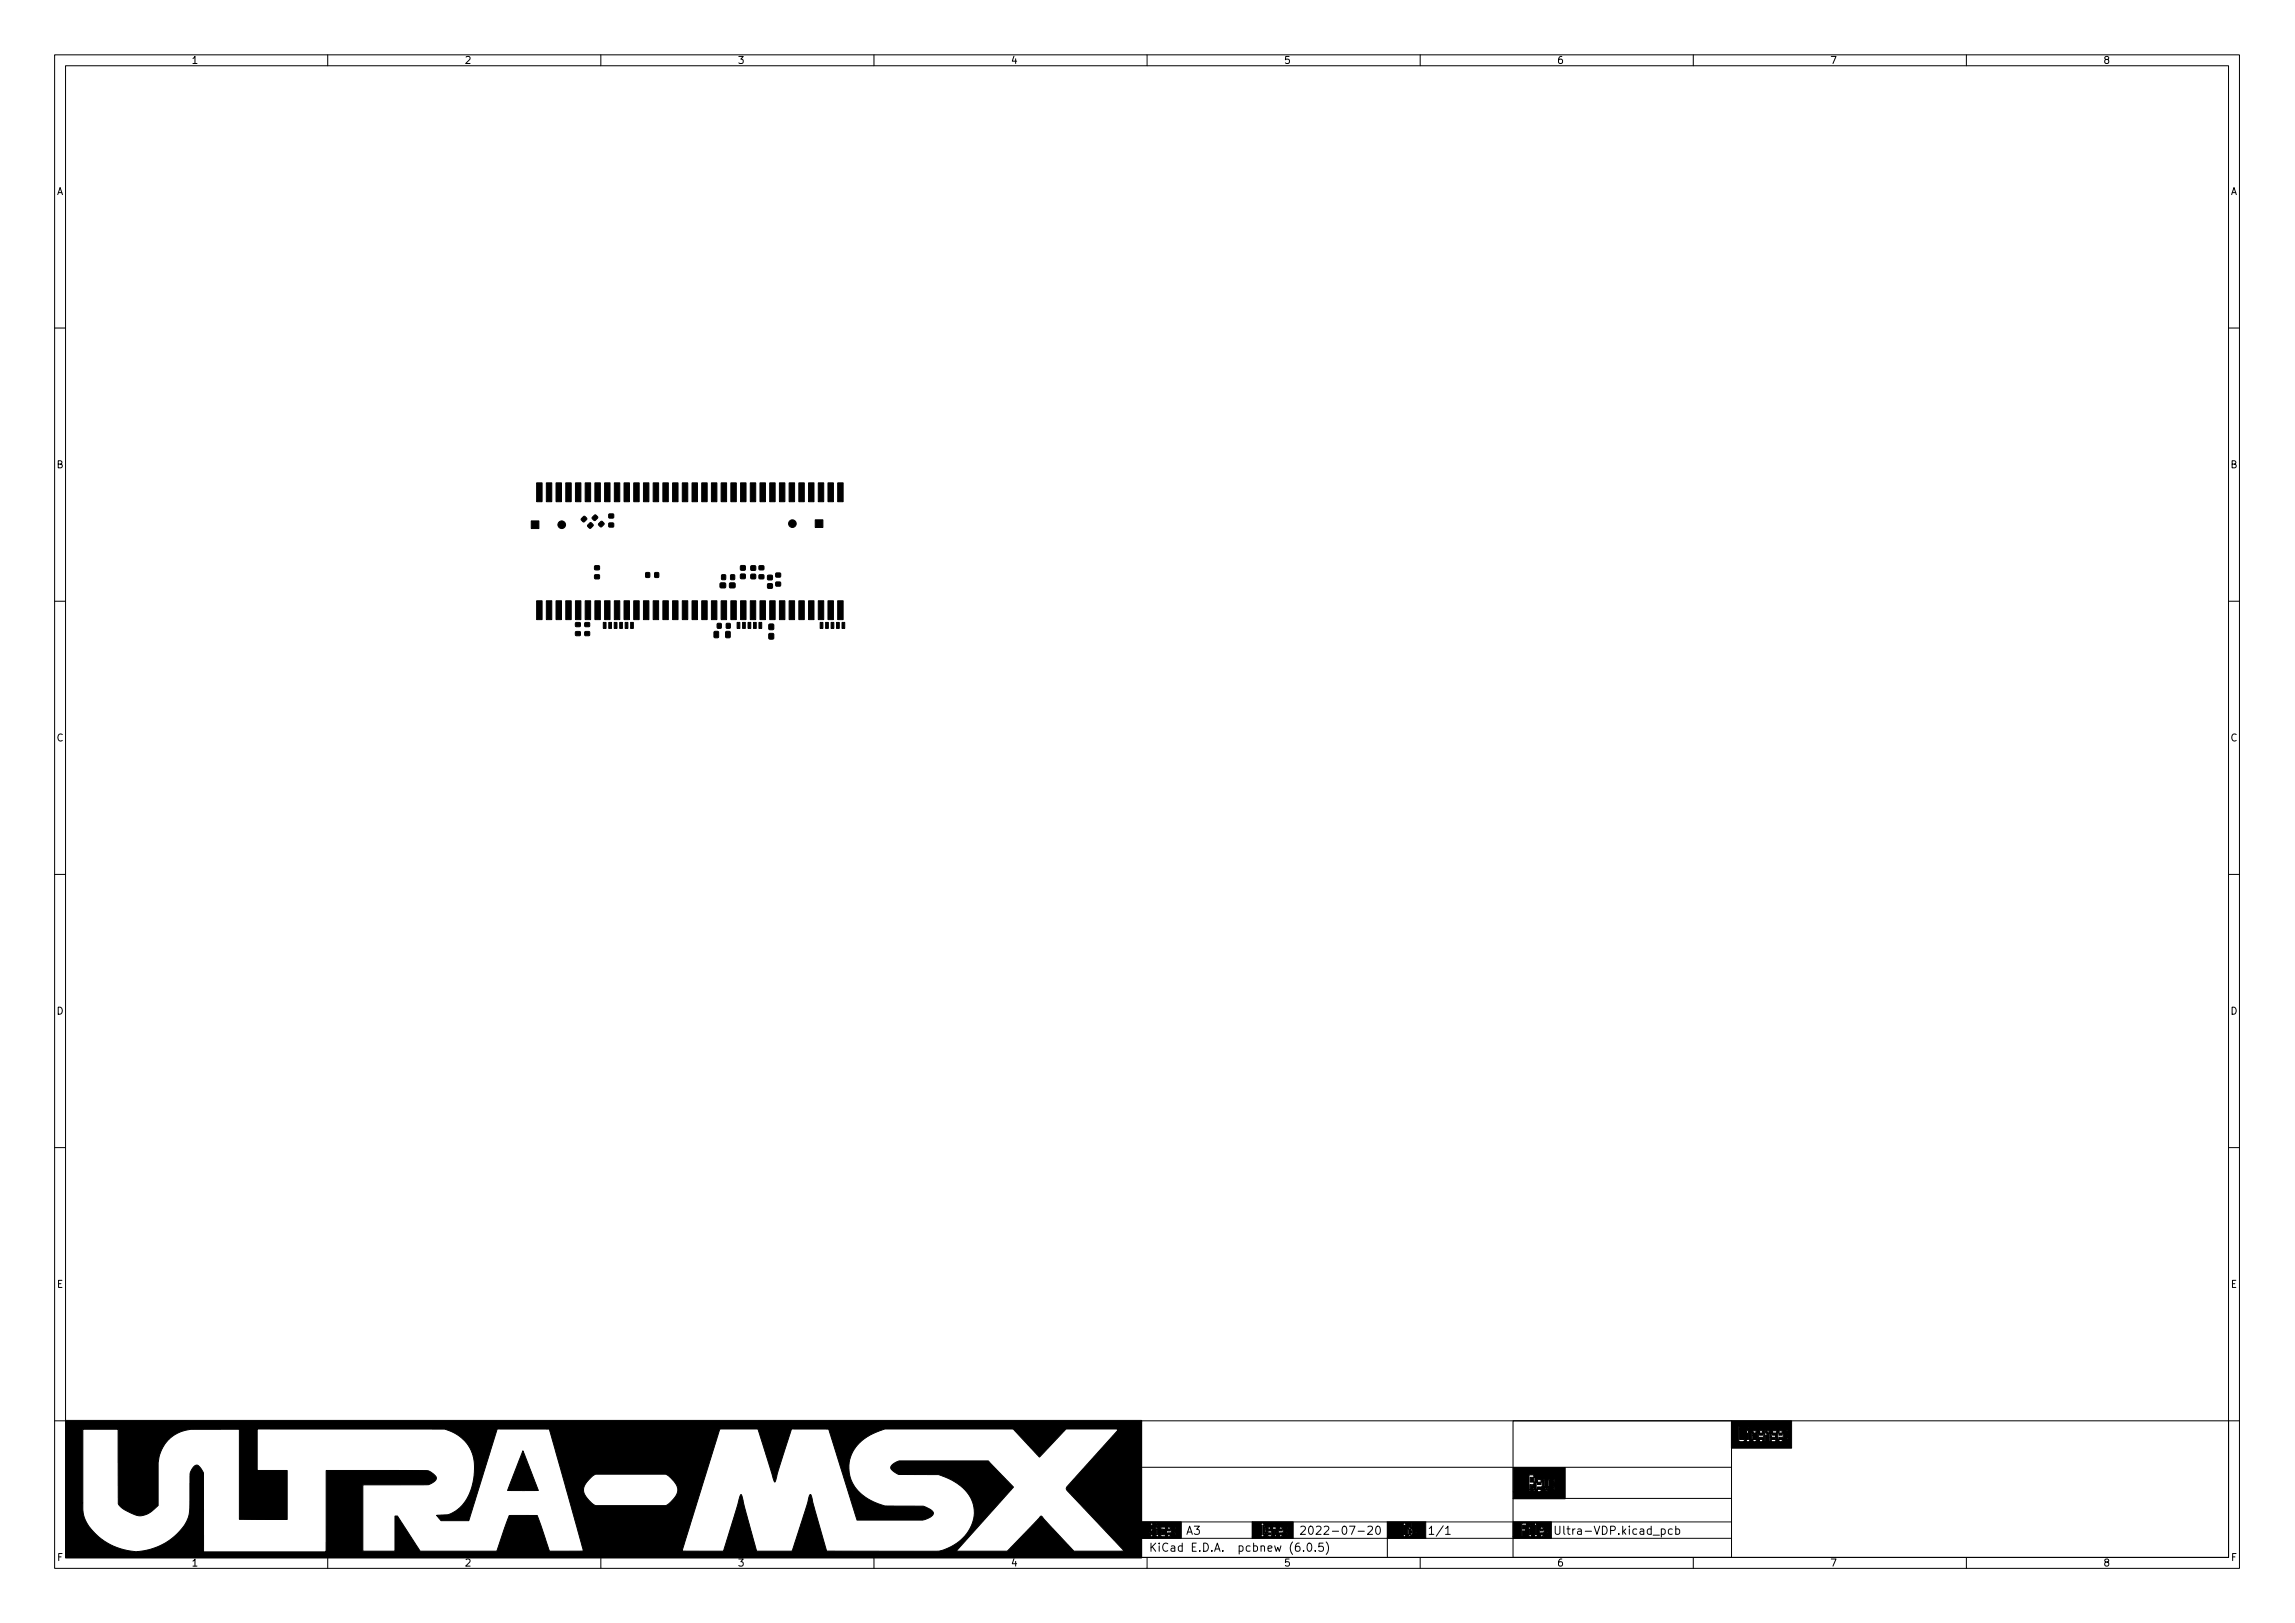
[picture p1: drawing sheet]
<svg xmlns="http://www.w3.org/2000/svg" width="420mm" height="297mm" viewBox="0 0 420 297" stroke-linecap="round" stroke-linejoin="round" font-family="sans-serif">
<defs><g id="words">
<g font-size="2.1">
<text x="232.2" y="280.9">2022-07-20</text>
<text x="261.3" y="280.9">1/1</text>
<text x="284.3" y="280.9">Ultra-VDP.kicad_pcb</text>
<text x="210.3" y="284">KiCad E.D.A. pcbnew (6.0.5)</text>
</g>
<g font-size="1.8">
<text x="35" y="11.7">1</text>
<text x="85" y="11.7">2</text>
<text x="135" y="11.7">3</text>
<text x="185" y="11.7">4</text>
<text x="235" y="11.7">5</text>
<text x="285" y="11.7">6</text>
<text x="335" y="11.7">7</text>
<text x="385" y="11.7">8</text>
<text x="10.3" y="35.7">A</text>
<text x="408.3" y="35.7">A</text>
<text x="10.3" y="85.7">B</text>
<text x="408.3" y="85.7">B</text>
<text x="10.3" y="135.7">C</text>
<text x="408.3" y="135.7">C</text>
<text x="10.3" y="185.7">D</text>
<text x="408.3" y="185.7">D</text>
<text x="10.4" y="235.7">E</text>
<text x="408.4" y="235.7">E</text>
<text x="10.4" y="285.7">F</text>
<text x="35" y="286.7">1</text>
<text x="85" y="286.7">2</text>
<text x="135" y="286.7">3</text>
<text x="185" y="286.7">4</text>
<text x="235" y="286.7">5</text>
<text x="285" y="286.7">6</text>
<text x="335" y="286.7">7</text>
<text x="385" y="286.7">8</text>
<text x="408.4" y="285.7">F</text>
</g>
</g></defs>
<g fill="none" stroke="#000" stroke-width=".18">
<path d="M10 10h400v277h-400zM12 12h396v273h-396zM60 10v2M110 10v2M160 10v2M210 10v2M260 10v2M310 10v2M360 10v2M10 60h2M408 60h2M10 110h2"/>
<path d="M408 110h2M10 160h2M408 160h2M10 210h2M408 210h2M10 260h2M209 260h108v25h-108zM209 278.5h108M209 268.5h108M218.6 279.3h1l-.5 .6 .4 .1v.7l-.2 .1h-.4l-.3-.1M229.3 278.5v3M245.9 279.4l.2-.1a.8 .8 0 0 1 .5 .8 .8 .8 0 0 1-.5 .7 1 1 0 0 1-.2-1.4z"/>
<path d="M247.1 279.3h1l-.7 1.5M250.4 279.5l.6-.2 .2 .2 .1 .2-1 1.1h1M252.1 279.4l.1-.1a.8 .8 0 0 1 .5 .8 .8 .8 0 0 1-.5 .7 1 1 0 0 1-.1-1.4zM254 278.5v6.5M264.7 279.7l.4-.4v1.5M277 260h131v25h-131zM277 274.2h40M304.1 279.9l.5-.1 .3 .3v.4l-.2 .2h-.6M306.1 279.9l-.4-.1-.3 .3v.4l.2 .2h.5M306.8 279.9l.4-.1 .3 .3v.4l-.1 .2h-.6M306.8 279.3v1.5M408 260h2"/>
<path d="M60 285v2M110 285v2M160 285v2M209 281.5h108M210 285v2M217.3 280.8l.5-1.5 .5 1.5M217.4 280.4h.7M238.6 283.8v.1M239.5 282.5l.1-.1a.8 .8 0 0 1 .6 .8 .8 .8 0 0 1-.6 .7 1 1 0 0 1-.1-1.4zM240.8 283.8v.1M242.2 282.4h-.7l-.1 .7 .2-.1 .5 .1 .2 .2-.1 .5-.2 .1-.6-.1M242.8 282.2a1.72 1.72 0 0 1 0 2.3"/>
<path d="M243.9 280.2h1.2M248.6 280.2h1.2M260 285v2M264.7 280.8h.8M310 285v2M360 285v2"/>
</g>
<g fill="#000" stroke="#000" stroke-width=".18">
<path d="M97.3 95.3h1.4v1.4h-1.4zM98.2 88.4h1v3.4h-1zM100 88.4h1v3.4h-1zM101.8 88.4h1v3.4h-1zM103.6 88.4h1v3.4h-1zM105.4 88.4h1v3.4h-1zM106.8 94.5h.3l.4 .5-.6 .5-.5-.4zM107.1 88.4h1v3.4h-1zM108 95.7h.3l.3 .4-.6 .6-.5-.5zM108.8 94.3h.3l.4 .4-.6 .6-.5-.5zM108.9 88.4h1v3.4h-1zM110 95.4h.3l.3 .5-.6 .6-.5-.5z"/>
<path d="M111.5 95.7h.8v.7h-.8zM111.5 94.1h.8v.7h-.8zM110.7 88.4h1v3.4h-1zM112.5 88.4h1v3.4h-1zM114.2 88.4h1v3.4h-1zM116 88.4h1v3.4h-1zM117.8 88.4h1v3.4h-1zM119.6 88.4h1v3.4h-1zM121.4 88.4h1v3.4h-1zM123.1 88.4h1v3.4h-1zM124.9 88.4h1v3.4h-1zM126.7 88.4h1v3.4h-1z"/>
<path d="M128.5 88.4h1v3.4h-1zM130.2 88.4h1v3.4h-1zM132 88.4h1v3.4h-1zM133.8 88.4h1v3.4h-1zM135.6 88.4h1v3.4h-1zM137.4 88.4h1v3.4h-1zM139.1 88.4h1v3.4h-1zM140.9 88.4h1v3.4h-1zM142.7 88.4h1v3.4h-1zM144.5 88.4h1v3.4h-1zM146.2 88.4h1v3.4h-1zM148 88.4h1v3.4h-1z"/>
<path d="M149.2 95.1h1.4v1.4h-1.4zM149.8 88.4h1v3.4h-1zM151.6 88.4h1v3.4h-1zM153.4 88.4h1v3.4h-1zM98.2 110h1v3.4h-1zM100 110h1v3.4h-1zM101.8 110h1v3.4h-1zM103.6 110h1v3.4h-1zM105.4 110h1v3.4h-1zM105.4 114h.8v.7h-.8zM105.4 115.6h.8v.7h-.8zM107.1 110h1v3.4h-1z"/>
<path d="M107.1 114h.8v.7h-.8zM107.1 115.6h.8v.7h-.8zM108.9 110h1v3.4h-1zM108.9 103.6h.8v.7h-.8zM108.9 105.2h.8v.7h-.8zM110.7 110h1v3.4h-1zM110.5 113.9h.4v1.1h-.4zM111.5 113.9h.4v1.1h-.4zM112.5 110h1v3.4h-1zM112.5 113.9h.4v1.1h-.4zM113.5 113.9h.4v1.1h-.4zM114.2 110h1v3.4h-1z"/>
<path d="M114.5 113.9h.4v1.1h-.4zM115.5 113.9h.4v1.1h-.4zM116 110h1v3.4h-1zM117.8 110h1v3.4h-1zM118.2 104.8h.7v.9h-.7zM119.6 110h1v3.4h-1zM119.9 104.8h.7v.9h-.7zM121.4 110h1v3.4h-1zM123.1 110h1v3.4h-1zM124.9 110h1v3.4h-1zM126.7 110h1v3.4h-1zM128.5 110h1v3.4h-1z"/>
<path d="M130.2 110h1v3.4h-1zM130.8 115.6l.6-.1 .2 .2v.8l-.2 .2h-.5l-.2-.1zM131.3 114.1h.7v.9h-.7zM131.9 106.7h.9v.8h-.9zM132 110h1v3.4h-1zM132.9 115.6l.6-.1 .2 .2v.8l-.1 .2h-.6l-.2-.1zM132.1 105.2h.7v.9h-.7zM133 114.1h.7v.9h-.7zM133.6 106.7h.9v.8h-.9zM133.8 110h1v3.4h-1zM133.8 105.2h.7v.9h-.7zM134.9 113.9h.6v1.1h-.6z"/>
<path d="M135.6 110h1v3.4h-1zM135.6 105.1h.8v.8h-.8zM135.6 103.6h.8v.7h-.8zM135.9 113.9h.6v1.1h-.6zM137.4 110h1v3.4h-1zM136.9 113.9h.6v1.1h-.6zM137.5 105.1h.8v.8h-.8zM137.5 103.6h.8v.7h-.8zM137.9 113.9h.6v1.1h-.6zM139 105.2h.8v.7h-.8zM139 103.6h.8v.7h-.8zM139.1 110h1v3.4h-1z"/>
<path d="M138.9 113.9h.6v1.1h-.6zM140.6 106.9h.8v.7h-.8zM140.6 105.3h.8v.8h-.8zM140.9 110h1v3.4h-1zM140.8 116h.8v.9h-.8zM140.8 114.3h.8v.9h-.8zM142 106.6h.9v.6h-.9zM142 104.9h.9v.7h-.9zM142.7 110h1v3.4h-1zM144.5 110h1v3.4h-1zM146.2 110h1v3.4h-1zM148 110h1v3.4h-1z"/>
<path d="M149.8 110h1v3.4h-1zM150.2 113.9h.4v1.1h-.4zM151.6 110h1v3.4h-1zM151.2 113.9h.4v1.1h-.4zM152.2 113.9h.4v1.1h-.4zM153.4 110h1v3.4h-1zM153.2 113.9h.4v1.1h-.4zM154.2 113.9h.4v1.1h-.4zM95.7 265.5l2.9 7.3h-5.7zM231.2 279.1h.2v.4h.2v1h-.2v.4h-.2zM280.1 270.4h.7v.8h-.7zM281.5 271.2h.6v.5h-.6z"/>
<path d="M277 268.6h9.5v5.7h-9.5v-1.3h6.2v-.4h1.4v-.5h-.3v.5h-.9v-.5h.3v-.9h.9v-.4h-.3v.4h-.6v-.4h-.3v1.3h-.2v.5h-.2v.4h-.9v-.4h.9v-.5h-.2v.5h-1.3v.4h-.5v-.4h.5v-.5h1.3v-1.3h-.2v1.3h-.3v-.9h-.2v-.4h-.6v.4h-.3v1.4h-.4v.4h-.7v-.4h.7v-.5h-.2v.5h-.5v-.9h.3v.4h.2v-.4h.2v-.5h.2v-.8h-.2v-.5h-.9v3.1h-2.9zM322.1 262.3h.6v.4h-.6zM325.7 262.3h.6v.4h-.6zM317 260h11v5h-11v-1.1h9.3v-.4h1v-.5h-.2v.5h-1.4v.4h-.6v-.4h.6v-.5h.8v-.7h.8v-.4h-.2v.4h-.8v-.4h-.6v.4h-.2v1.2h-.2v-.5h-.2v.5h-.8v.4h-.2v-.9h1v-.3h-.6v-.4h.8v-.4h-.8v.4h-.2v.7h-.2v-.7h-.2v1.6h-.6v-1.2h.2v-.4h.4v-.4h-.4v.4h-.2v-.4h-.2v2h-.4v-.4h-.6v.4h-.6v-.4h.6v-.5h.8v-.7h-.2v-.4h-.6v.4h-.2v1.2h-.2v-.5h-.2v.5h-.6v.4h-.6v-.4h.6v-.8h.8v-.4h-.2v.4h-.6v-.4h.6v-.4h-.6v.4h-.2v1.2h-.6v-1.6h-.4v.4h.2v1.2h-.2v.4h-.4v-.4h-.8v-2h1.6v-.4h-.2v.4h-1.4v-.4h-.2v2.8h-1.3zM12 260h197v25.1h-197v-10h3.2v1.3a5.5 5.5 0 0 0 1.2 3.2 11.6 11.6 0 0 0 8.3 4.4l.7-.1a10.9 10.9 0 0 0 9.1-6.2l.2-1.6 .1-4.3a4.9 4.9 0 0 1 .2-2.7 1.16 1.16 0 0 1 1.2-.9l.5 .5 .6 .9v14.4h22.3l.1-14.9h17a3 3 0 0 1 2.9 .9 .72 .72 0 0 1 .3 .7 .72 .72 0 0 1-.6 .6l-1 .4-11.9 .1v12.1h5.9v-6.4h.5l4.1 6.4h14.1l2.2-6.5h1.1h4.1l2.2 6.5h31.8l3-10 .3-.4 2.8 10.4h6.5l3.2-10.1 .2-.3 .2 .5 2.6 9.6a.27 .27 0 0 0 .1 .3 .27 .27 0 0 0 .4 0h19.9a8.1 8.1 0 0 0 6.8-6.8 7 7 0 0 0-4.6-6.4l-2-.8h-7.2l-.7-.4a1.12 1.12 0 0 1-.8-1.1l.6-.6 .9-.4h16.3l4.6 4.8-10.5 11.7h9.4l5.8-6.1a.38 .38 0 0 1 .5-.3 .38 .38 0 0 1 .3 .4l5.6 6h9.2l-10.2-10.9a.74 .74 0 0 1-.4-.7 .74 .74 0 0 1 .5-.6l8.9-9.9v-.3h-9.4l-4.9 5.2-4.8-5.2h-23.5l-.3 .1a8.9 8.9 0 0 0-6 5.1 6.5 6.5 0 0 0 3.7 7.9l1.7 .7a6.2 6.2 0 0 0 3.1 .3l4.8 .1 1.3 .6a.7 .7 0 0 1 .6 .6 .7 .7 0 0 1-.5 .7l-1.5 .6h-12l-5.2-16.7h-6.8l-3.1 9.7-3-9.7h-7l-6.9 22.4h-18.1l-3.1-11.3h3.1a4.1 4.1 0 0 0 2 2.9l.2 .1h12.9a4.8 4.8 0 0 0 2.2-2.8 4.2 4.2 0 0 0-2-2.9l-.2-.1-13 .1a4.7 4.7 0 0 0-2.1 2.7h-3.1l-3.1-11.1h-9.6l-5.2 16.8h-5.1l-.8-1h.9a3.5 3.5 0 0 0 2.6-.7 9.2 9.2 0 0 0 3.5-7.5 7 7 0 0 0-5.5-7.6h-34.3v7.6h5.5v9h-8.8v-16.5h-9.2a6.6 6.6 0 0 0-5.6 6.1v7.8l-.4 .4a3.7 3.7 0 0 1-5.3 .7l-1-.6-.6-.8-.1-13.6h-6.4v13.5h-3.2zM213.7 279.8h.6v.4h-.6zM208.8 278.5h7.5v3h-7.5v-.3h5.5v-.3h.8v-.4h-.1v.4h-1.3v.3h-.3v-.3h.3v-.4h.7v-.7h.7v-.3h-.1v.3h-.7v-.3h-.6v.3h-.1v1.1h-.8v-.4h.2v-.3h-.2v.3h-.1l-.2 .7h-.4v-.3h-.1v-1.1h1v.4h.2l.2-.7h-.9v.3h-.5v-.3h-.4v.3h.2v1.1h-.2v.3h-.5v-.3h.2v-.7h-.2v.7h-.5v.3h-1.8v-.3h1.8v-.4h-.2v.4h-1.6v-.7h2.3v-.4h-.5v.4h-1.8v-.4h1.8v-.3h.7v-.4h.7v-.3h-.2v.3h-.7v.4h-.5v-.4h.5v-.3h-.5v.3h-.2v.7h-1.6zM229.3 278.5h7.5v3h-7.5v-.3h2.1v-.3h.7v.3h2.6v-.3h.9v-.4h-.1v.4h-1.3v.3h-.5v-.3h.5v-.4h.7v-.7h.7v-.3h-.1v.3h-.8v-.3h-.5v.3h-.2v1.1h-.1v-.4h-.2v.4h-.4v.3h-.5v-1.4h.3v1.1h.2v-1.1h.4v-.3h-.4v-.7h-.2v.7h-.1v.3h-.4v.4h-.5v.3h-.2v.4h-.3v-.4h.2v-.7h.8v-.3h-.5v.3h-.3l-.2-.7h-.2v-.3h-.5v.3h.2v1.8h-.2v.3h-1.6zM257.9 279.8h.4v.4h.2l-.2 .7h-.4zM254 278.5h7v3h-7v-.3h3.4v-.3h.5v.3h.4v-.3h.2v.3h.1v-.3h.7v-.4h-.1v.4h-.6v-1.1h.7v-.3h-.1v.3h-.6v-1h-.1v1h-.2v-.3h-.4v.3h-.2v1.1h-.5v-1.8h.2v-.3h-.5v.3h.1v1.8h-.1v.3h-2.9zM282 279.8h.5v.4h-.5zM277 278.5h7v3h-7v-.3h5.5v-.3h.9v-.4h-.2v.4h-1.2v.3h-.5v-.3h.5v-.4h.7v-.7h.7v-.3h-.2v.3h-.7v-.3h-.5v.3h-.2v1.1h-.5v-2.1h-.4v.3h.2v1.8h-.2v.3h-.5v-.3h-.2v-1.4h-.3v.3h.1v1.1h-.1v.3h-1.1v-1h.5v-.4h-.5v-.7h1.4v-.3h-.2v.3h-.5v-.3h-.9v2.4h-1.6z"/>
<circle cx="102.8" cy="96" r=".7"/>
<circle cx="145.1" cy="95.8" r=".7"/>
</g>
<use href="#words"/>
</svg>
